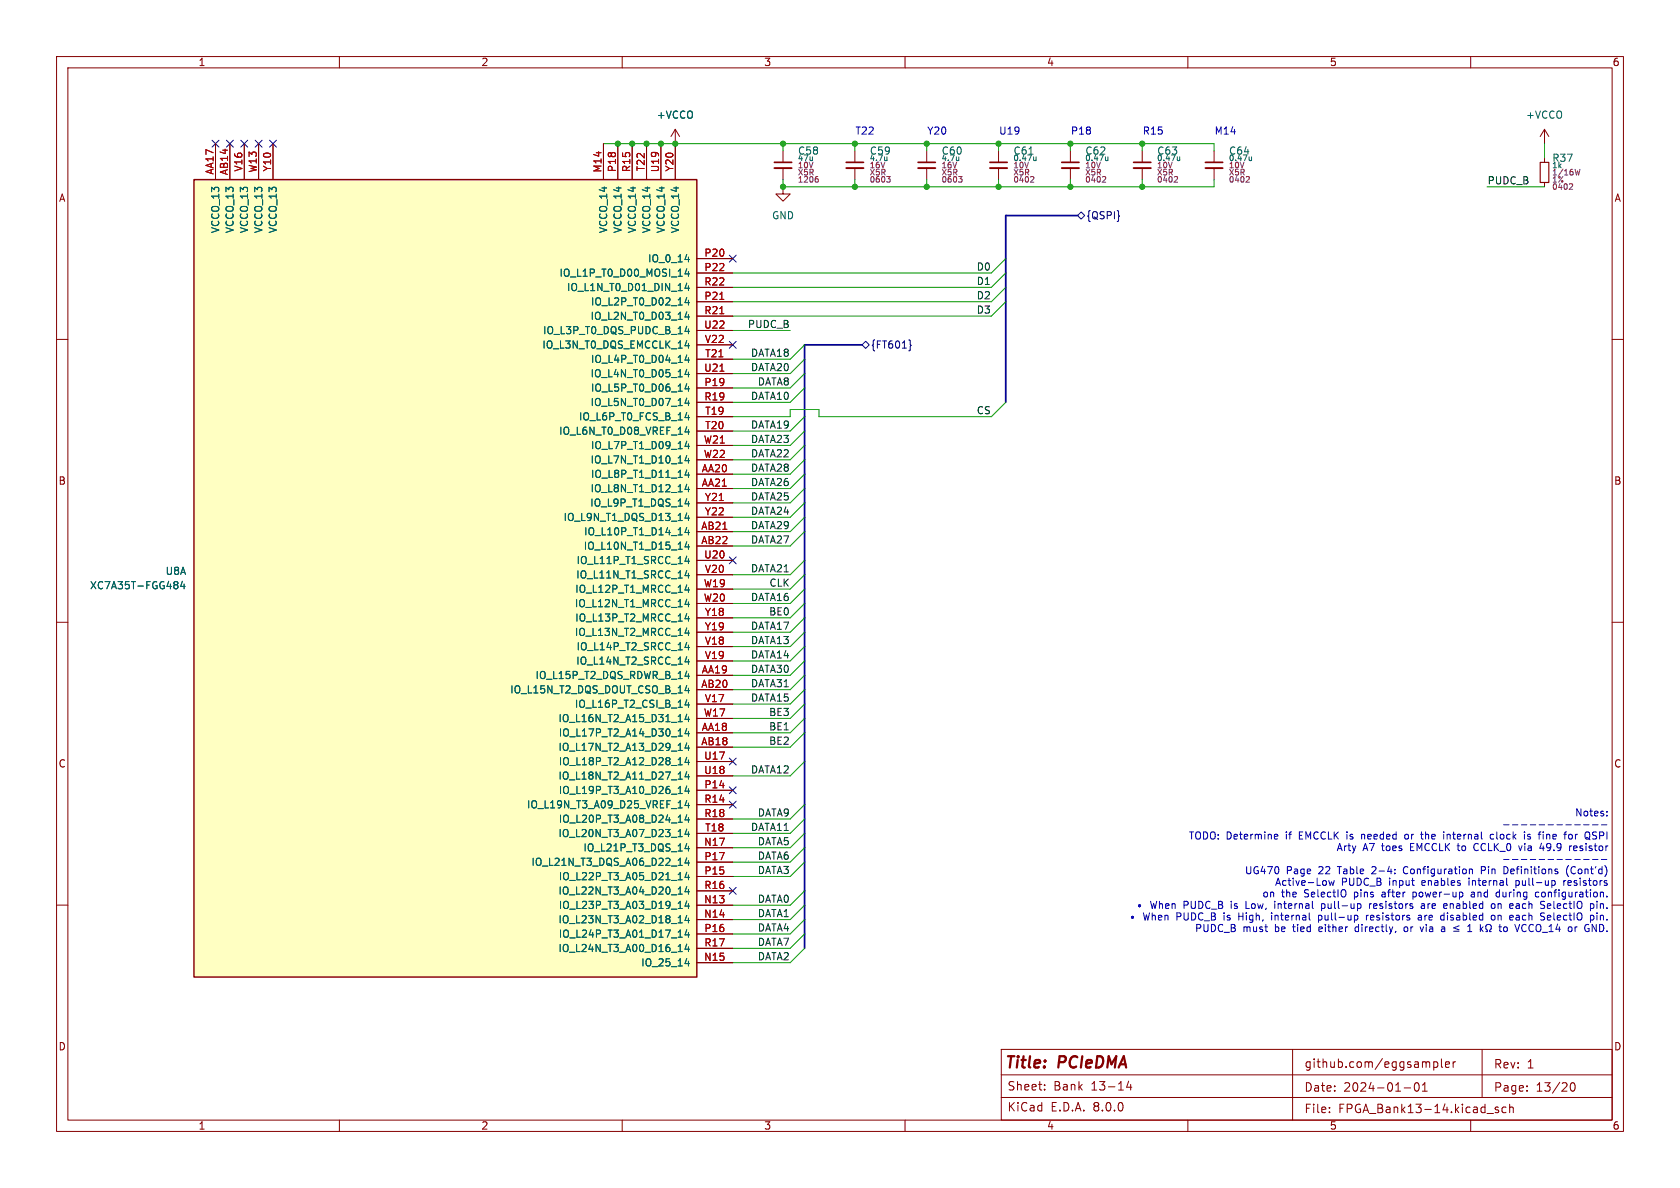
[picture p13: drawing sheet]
<svg xmlns="http://www.w3.org/2000/svg" width="297mm" height="210mm" viewBox="0 0 297 210" stroke-linecap="round" stroke-linejoin="round" font-family="sans-serif">
<defs><g id="words">
<g font-size="2.8" fill="#840000">
<text x="177.5" y="189.4">Title:</text>
<text x="187.2" y="189.4">PCIeDMA</text>
</g>
<g font-size="2.1" fill="#840000">
<text x="230.5" y="189">github.com/eggsampler</text>
<text x="264" y="189.1">Rev:</text>
<text x="269.9" y="189.1">1</text>
<text x="178" y="196.7">KiCad</text>
<text x="178" y="193">Sheet:</text>
<text x="185.7" y="196.7">E.D.A.</text>
<text x="186.2" y="193">Bank</text>
<text x="193" y="193">13-14</text>
<text x="193.3" y="196.7">8.0.0</text>
<text x="230.5" y="193.2">Date:</text>
<text x="230.5" y="197">File:</text>
<text x="236.6" y="197">FPGA_Bank13-14.kicad_sch</text>
<text x="237.5" y="193.2">2024-01-01</text>
<text x="264" y="193.2">Page:</text>
<text x="271.5" y="193.2">13/20</text>
</g>
<g font-size="1.8" fill="#840000">
<text x="35" y="11.9">1</text>
<text x="85" y="11.9">2</text>
<text x="135" y="11.9">3</text>
<text x="185" y="11.9">4</text>
<text x="235" y="11.9">5</text>
<text x="285" y="11.9">6</text>
<text x="10.3" y="35.9">A</text>
<text x="285.3" y="35.9">A</text>
<text x="10.3" y="85.9">B</text>
<text x="285.3" y="85.9">B</text>
<text x="10.3" y="135.9">C</text>
<text x="285.3" y="135.9">C</text>
<text x="10.3" y="185.9">D</text>
<text x="285.3" y="185.9">D</text>
<text x="35" y="199.9">1</text>
<text x="85" y="199.9">2</text>
<text x="135" y="199.9">3</text>
<text x="185" y="199.9">4</text>
<text x="235" y="199.9">5</text>
<text x="285" y="199.9">6</text>
</g>
<g font-size="1.8" fill="#006464">
<text x="116" y="21.2">+VCCO</text>
<text x="269.7" y="21.2">+VCCO</text>
<text x="141" y="27.5">C58</text>
<text x="153.7" y="27.5">C59</text>
<text x="166.4" y="27.5">C60</text>
<text x="179.1" y="27.5">C61</text>
<text x="191.8" y="27.5">C62</text>
<text x="204.5" y="27.5">C63</text>
<text x="217.2" y="27.5">C64</text>
<text x="274.3" y="28.8">R37</text>
<text x="39" y="41.3" transform="rotate(-90 39 41.3)">VCCO_13</text>
<text x="41.5" y="41.3" transform="rotate(-90 41.5 41.3)">VCCO_13</text>
<text x="44" y="41.3" transform="rotate(-90 44 41.3)">VCCO_13</text>
<text x="46.6" y="41.3" transform="rotate(-90 46.6 41.3)">VCCO_13</text>
<text x="49.1" y="41.3" transform="rotate(-90 49.1 41.3)">VCCO_13</text>
<text x="107.5" y="41.3" transform="rotate(-90 107.5 41.3)">VCCO_14</text>
<text x="110.1" y="41.3" transform="rotate(-90 110.1 41.3)">VCCO_14</text>
<text x="112.6" y="41.3" transform="rotate(-90 112.6 41.3)">VCCO_14</text>
<text x="115.2" y="41.3" transform="rotate(-90 115.2 41.3)">VCCO_14</text>
<text x="117.7" y="41.3" transform="rotate(-90 117.7 41.3)">VCCO_14</text>
<text x="120.2" y="41.3" transform="rotate(-90 120.2 41.3)">VCCO_14</text>
<text x="136.4" y="39">GND</text>
<text x="114.5" y="46.6">IO_0_14</text>
<text x="98.8" y="49.1">IO_L1P_T0_D00_MOSI_14</text>
<text x="100.1" y="51.7">IO_L1N_T0_D01_DIN_14</text>
<text x="95.9" y="59.3">IO_L3P_T0_DQS_PUDC_B_14</text>
<text x="104.3" y="56.7">IO_L2N_T0_D03_14</text>
<text x="104.4" y="54.2">IO_L2P_T0_D02_14</text>
<text x="95.8" y="61.8">IO_L3N_T0_DQS_EMCCLK_14</text>
<text x="104.4" y="64.4">IO_L4P_T0_D04_14</text>
<text x="104.3" y="72">IO_L5N_T0_D07_14</text>
<text x="104.3" y="66.9">IO_L4N_T0_D05_14</text>
<text x="104.4" y="69.4">IO_L5P_T0_D06_14</text>
<text x="98.7" y="77.1">IO_L6N_T0_D08_VREF_14</text>
<text x="102.3" y="74.5">IO_L6P_T0_FCS_B_14</text>
<text x="104.3" y="82.1">IO_L7N_T1_D10_14</text>
<text x="104.4" y="79.6">IO_L7P_T1_D09_14</text>
<text x="104.3" y="89.8">IO_L9P_T1_DQS_14</text>
<text x="104.3" y="87.2">IO_L8N_T1_D12_14</text>
<text x="104.4" y="84.7">IO_L8P_T1_D11_14</text>
<text x="99.5" y="92.3">IO_L9N_T1_DQS_D13_14</text>
<text x="103.2" y="94.8">IO_L10P_T1_D14_14</text>
<text x="29.2" y="101.8">U8A</text>
<text x="101.8" y="99.9">IO_L11P_T1_SRCC_14</text>
<text x="103.1" y="97.4">IO_L10N_T1_D15_14</text>
<text x="15.8" y="104.4">XC7A35T-FGG484</text>
<text x="101.5" y="107.5">IO_L12N_T1_MRCC_14</text>
<text x="101.6" y="105">IO_L12P_T1_MRCC_14</text>
<text x="101.8" y="102.5">IO_L11N_T1_SRCC_14</text>
<text x="101.5" y="112.6">IO_L13N_T2_MRCC_14</text>
<text x="101.6" y="110.1">IO_L13P_T2_MRCC_14</text>
<text x="101.8" y="117.7">IO_L14N_T2_SRCC_14</text>
<text x="101.8" y="115.2">IO_L14P_T2_SRCC_14</text>
<text x="90.1" y="122.8">IO_L15N_T2_DQS_DOUT_CSO_B_14</text>
<text x="94.6" y="120.2">IO_L15P_T2_DQS_RDWR_B_14</text>
<text x="101.5" y="125.3">IO_L16P_T2_CSI_B_14</text>
<text x="98.6" y="127.9">IO_L16N_T2_A15_D31_14</text>
<text x="98.7" y="130.4">IO_L17P_T2_A14_D30_14</text>
<text x="98.6" y="132.9">IO_L17N_T2_A13_D29_14</text>
<text x="98.7" y="135.5">IO_L18P_T2_A12_D28_14</text>
<text x="93.1" y="143.1">IO_L19N_T3_A09_D25_VREF_14</text>
<text x="98.6" y="138">IO_L18N_T2_A11_D27_14</text>
<text x="98.7" y="140.6">IO_L19P_T3_A10_D26_14</text>
<text x="98.6" y="148.2">IO_L20N_T3_A07_D23_14</text>
<text x="98.7" y="145.6">IO_L20P_T3_A08_D24_14</text>
<text x="93.8" y="153.3">IO_L21N_T3_DQS_A06_D22_14</text>
<text x="98.7" y="155.8">IO_L22P_T3_A05_D21_14</text>
<text x="103" y="150.7">IO_L21P_T3_DQS_14</text>
<text x="98.6" y="158.3">IO_L22N_T3_A04_D20_14</text>
<text x="98.7" y="160.9">IO_L23P_T3_A03_D19_14</text>
<text x="98.6" y="163.4">IO_L23N_T3_A02_D18_14</text>
<text x="98.7" y="166">IO_L24P_T3_A01_D17_14</text>
<text x="98.6" y="168.5">IO_L24N_T3_A00_D16_14</text>
<text x="113.3" y="171">IO_25_14</text>
</g>
<g font-size="1.8" fill="#0000c2">
<text x="151.1" y="23.9">T22</text>
<text x="163.8" y="23.9">Y20</text>
<text x="176.5" y="23.9">U19</text>
<text x="189.2" y="23.9">P18</text>
<text x="201.9" y="23.9">R15</text>
<text x="214.6" y="23.9">M14</text>
<text x="210.1" y="148.5">TODO: Determine</text>
<text x="227.4" y="148.5">if</text>
<text x="229.9" y="148.5">EMCCLK</text>
<text x="238.5" y="148.5">is</text>
<text x="241.3" y="148.5">needed</text>
<text x="249.2" y="148.5">or</text>
<text x="252.3" y="148.5">the</text>
<text x="256.5" y="148.5">internal</text>
<text x="264.9" y="148.5">clock</text>
<text x="271.1" y="148.5">is</text>
<text x="273.9" y="148.5">fine</text>
<text x="278.4" y="144.4">Notes:</text>
<text x="278.7" y="148.5">for</text>
<text x="282.5" y="148.5">QSPI</text>
<text x="220" y="154.6">UG470</text>
<text x="227.4" y="154.6">Page</text>
<text x="233.2" y="154.6">22</text>
<text x="236.2" y="150.5">Arty</text>
<text x="236.8" y="154.6">Table</text>
<text x="240.9" y="150.5">A7</text>
<text x="243" y="154.6">2-4:</text>
<text x="244.4" y="150.5">toes</text>
<text x="248.8" y="154.6">Configuration</text>
<text x="249.6" y="150.5">EMCCLK</text>
<text x="258.2" y="150.5">to</text>
<text x="261.2" y="150.5">CCLK_0</text>
<text x="262.7" y="154.6">Pin</text>
<text x="266.9" y="154.6">Definitions</text>
<text x="269.4" y="150.5">via</text>
<text x="273.3" y="150.5">49.9</text>
<text x="278.2" y="154.6">(Cont'd)</text>
<text x="278.7" y="150.5">resistor</text>
<text x="200.6" y="160.8">þÿ &quot;When</text>
<text x="209.3" y="160.8">PUDC_B</text>
<text x="217.9" y="160.8">is</text>
<text x="220.7" y="160.8">Low,</text>
<text x="223.1" y="158.7">on</text>
<text x="225.3" y="156.7">Active-Low</text>
<text x="226" y="160.8">internal</text>
<text x="226.5" y="158.7">the</text>
<text x="230.7" y="158.7">SelectIO</text>
<text x="234.5" y="160.8">pull-up</text>
<text x="237.1" y="156.7">PUDC_B</text>
<text x="239.7" y="158.7">pins</text>
<text x="243.1" y="160.8">resistors</text>
<text x="244.8" y="158.7">after</text>
<text x="245.7" y="156.7">input</text>
<text x="250.4" y="158.7">power-up</text>
<text x="251.6" y="156.7">enables</text>
<text x="252.5" y="160.8">are</text>
<text x="256.7" y="160.8">enabled</text>
<text x="260.1" y="156.7">internal</text>
<text x="260.9" y="158.7">and</text>
<text x="265.3" y="160.8">on</text>
<text x="265.6" y="158.7">during</text>
<text x="268.6" y="156.7">pull-up</text>
<text x="268.8" y="160.8">each</text>
<text x="272.7" y="158.7">configuration.</text>
<text x="274.4" y="160.8">SelectIO</text>
<text x="277.3" y="156.7">resistors</text>
<text x="283.4" y="160.8">pin.</text>
<text x="199.3" y="162.8">þÿ &quot;When</text>
<text x="208.1" y="162.8">PUDC_B</text>
<text x="211.2" y="164.9">PUDC_B</text>
<text x="216.6" y="162.8">is</text>
<text x="219.4" y="162.8">High,</text>
<text x="219.7" y="164.9">must</text>
<text x="225.4" y="162.8">internal</text>
<text x="225.5" y="164.9">be</text>
<text x="228.9" y="164.9">tied</text>
<text x="233.6" y="164.9">either</text>
<text x="233.9" y="162.8">pull-up</text>
<text x="240.2" y="164.9">directly,</text>
<text x="242.6" y="162.8">resistors</text>
<text x="249.1" y="164.9">or</text>
<text x="252" y="162.8">are</text>
<text x="252.2" y="164.9">via</text>
<text x="256.2" y="162.8">disabled</text>
<text x="258.4" y="164.9">þÿ&quot;d1</text>
<text x="265.3" y="162.8">on</text>
<text x="267.2" y="164.9">to</text>
<text x="268.8" y="162.8">each</text>
<text x="270.2" y="164.9">VCCO_14</text>
<text x="274.4" y="162.8">SelectIO</text>
<text x="279.7" y="164.9">or</text>
<text x="282.8" y="164.9">GND.</text>
<text x="283.4" y="162.8">pin.</text>
</g>
<g font-size="1.8" fill="#a90000">
<text x="37.8" y="31" transform="rotate(-90 37.8 31)">AA17</text>
<text x="40.4" y="31.1" transform="rotate(-90 40.4 31.1)">AB14</text>
<text x="42.9" y="30.4" transform="rotate(-90 42.9 30.4)">V16</text>
<text x="45.5" y="30.6" transform="rotate(-90 45.5 30.6)">W13</text>
<text x="48" y="30.4" transform="rotate(-90 48 30.4)">Y10</text>
<text x="106.4" y="30.6" transform="rotate(-90 106.4 30.6)">M14</text>
<text x="109" y="30.5" transform="rotate(-90 109 30.5)">P18</text>
<text x="111.5" y="30.5" transform="rotate(-90 111.5 30.5)">R15</text>
<text x="114" y="30.4" transform="rotate(-90 114 30.4)">T22</text>
<text x="116.6" y="30.6" transform="rotate(-90 116.6 30.6)">U19</text>
<text x="119.1" y="30.4" transform="rotate(-90 119.1 30.4)">Y20</text>
<text x="124.4" y="45.5">P20</text>
<text x="124.4" y="53.1">P21</text>
<text x="124.4" y="48">P22</text>
<text x="124.4" y="50.5">R22</text>
<text x="124.4" y="58.2">U22</text>
<text x="124.4" y="55.6">R21</text>
<text x="124.4" y="65.8">U21</text>
<text x="124.5" y="60.7">V22</text>
<text x="124.6" y="63.2">T21</text>
<text x="124.4" y="68.3">P19</text>
<text x="124.4" y="70.9">R19</text>
<text x="124.6" y="73.4">T19</text>
<text x="124.6" y="75.9">T20</text>
<text x="124" y="83.6">AA20</text>
<text x="124.3" y="78.5">W21</text>
<text x="124.3" y="81">W22</text>
<text x="124" y="86.1">AA21</text>
<text x="124.5" y="88.6">Y21</text>
<text x="123.9" y="93.7">AB21</text>
<text x="124.5" y="91.2">Y22</text>
<text x="123.9" y="96.3">AB22</text>
<text x="124.4" y="98.8">U20</text>
<text x="124.5" y="101.3">V20</text>
<text x="124.3" y="103.9">W19</text>
<text x="124.3" y="106.4">W20</text>
<text x="124.5" y="109">Y18</text>
<text x="124.5" y="111.5">Y19</text>
<text x="124" y="119.1">AA19</text>
<text x="124.5" y="114">V18</text>
<text x="124.5" y="116.6">V19</text>
<text x="123.9" y="121.7">AB20</text>
<text x="124.5" y="124.2">V17</text>
<text x="123.9" y="131.8">AB18</text>
<text x="124" y="129.3">AA18</text>
<text x="124.3" y="126.7">W17</text>
<text x="124.4" y="134.4">U17</text>
<text x="124.4" y="136.9">U18</text>
<text x="124.4" y="139.4">P14</text>
<text x="124.4" y="142">R14</text>
<text x="124.4" y="149.6">N17</text>
<text x="124.4" y="144.5">R18</text>
<text x="124.6" y="147.1">T18</text>
<text x="124.4" y="154.7">P15</text>
<text x="124.4" y="152.1">P17</text>
<text x="124.4" y="159.8">N13</text>
<text x="124.4" y="157.2">R16</text>
<text x="124.4" y="162.3">N14</text>
<text x="124.4" y="164.8">P16</text>
<text x="124.4" y="167.4">R17</text>
<text x="124.4" y="169.9">N15</text>
</g>
<g font-size="1.8" fill="#0f0f0f">
<text x="262.9" y="32.7">PUDC_B</text>
<text x="172.6" y="47.9">D0</text>
<text x="172.6" y="53">D2</text>
<text x="172.6" y="50.5">D1</text>
<text x="132.1" y="58.1">PUDC_B</text>
<text x="172.6" y="55.5">D3</text>
<text x="132.7" y="65.7">DATA20</text>
<text x="132.7" y="63.2">DATA18</text>
<text x="132.7" y="70.8">DATA10</text>
<text x="133.9" y="68.2">DATA8</text>
<text x="132.7" y="75.9">DATA19</text>
<text x="172.6" y="73.3">CS</text>
<text x="132.7" y="78.4">DATA23</text>
<text x="132.7" y="83.5">DATA28</text>
<text x="132.7" y="80.9">DATA22</text>
<text x="132.7" y="88.6">DATA25</text>
<text x="132.7" y="86">DATA26</text>
<text x="132.7" y="93.6">DATA29</text>
<text x="132.7" y="91.1">DATA24</text>
<text x="132.7" y="96.2">DATA27</text>
<text x="132.7" y="101.3">DATA21</text>
<text x="132.7" y="106.3">DATA16</text>
<text x="135.9" y="103.8">CLK</text>
<text x="132.7" y="114">DATA13</text>
<text x="132.7" y="111.4">DATA17</text>
<text x="135.9" y="108.9">BE0</text>
<text x="132.7" y="116.5">DATA14</text>
<text x="132.7" y="119">DATA30</text>
<text x="132.7" y="124.1">DATA15</text>
<text x="132.7" y="121.6">DATA31</text>
<text x="135.9" y="131.7">BE2</text>
<text x="135.9" y="126.7">BE3</text>
<text x="135.9" y="129.2">BE1</text>
<text x="132.7" y="136.8">DATA12</text>
<text x="132.7" y="147">DATA11</text>
<text x="133.9" y="144.4">DATA9</text>
<text x="133.9" y="149.5">DATA5</text>
<text x="133.9" y="154.6">DATA3</text>
<text x="133.9" y="152.1">DATA6</text>
<text x="133.9" y="159.7">DATA0</text>
<text x="133.9" y="164.8">DATA4</text>
<text x="133.9" y="167.3">DATA7</text>
<text x="133.9" y="162.2">DATA1</text>
<text x="133.9" y="169.8">DATA2</text>
</g>
<g font-size="1.8" fill="#000084">
<text x="192" y="39">{QSPI}</text>
<text x="153.9" y="61.8">{FT601}</text>
</g>
<g font-size="1.4" fill="#840084">
<text x="140.9" y="28.7">47u</text>
<text x="140.9" y="29.9">10V</text>
<text x="153.6" y="29.9">16V</text>
<text x="166.3" y="29.9">16V</text>
<text x="179" y="29.9">10V</text>
<text x="191.7" y="29.9">10V</text>
<text x="204.4" y="29.9">10V</text>
<text x="217.1" y="29.9">10V</text>
<text x="274.3" y="29.9">1k</text>
<text x="140.9" y="31.2">X5R</text>
<text x="140.9" y="32.5">1206</text>
<text x="153.6" y="31.2">X5R</text>
<text x="153.6" y="32.5">0603</text>
<text x="166.3" y="31.2">X5R</text>
<text x="166.3" y="32.5">0603</text>
<text x="179" y="31.2">X5R</text>
<text x="179" y="32.5">0402</text>
<text x="191.7" y="31.2">X5R</text>
<text x="191.7" y="32.5">0402</text>
<text x="204.4" y="31.2">X5R</text>
<text x="204.4" y="32.5">0402</text>
<text x="217.1" y="31.2">X5R</text>
<text x="217.1" y="32.5">0402</text>
<text x="274.3" y="31.2">1/16W</text>
<text x="274.3" y="32.5">1%</text>
<text x="274.3" y="33.7">0402</text>
</g>
<g font-size="1.4" fill="#006464">
<text x="153.6" y="28.7">4.7u</text>
<text x="166.3" y="28.7">4.7u</text>
<text x="179" y="28.7">0.47u</text>
<text x="191.7" y="28.7">0.47u</text>
<text x="204.4" y="28.7">0.47u</text>
<text x="217.1" y="28.7">0.47u</text>
</g>
</g></defs>
<g fill="none" stroke="#840000" stroke-width=".18">
<path d="M10 10h277v190h-277zM12 12h273v186h-273zM60 10v2M110 10v2M160 10v2M210 10v2M260 10v2M119.4 22.9l-.8 1.2M119.4 22.9v2.5M119.4 22.9l.7 1.2M138.4 33v1.3h1.3l-1.3 1.3-1.2-1.3h1.2M138.4 33h.1"/>
<path d="M138.4 26.7v2M138.4 29.7v2.1M151.1 26.7v2M151.1 29.7v2.1M163.8 26.7v2M163.8 29.7v2.1M176.5 26.7v2M176.5 29.7v2.1M10 60h2M285 60h2M10 110h2M285 110h2"/>
<path d="M10 160h2M285 160h2M60 198v2M110 198v2M160 198v2M177 194h108M177 190h108M177 185.5h108v12.5h-108zM184.7 192.6v.1M184.7 191.8v.1M199.5 191.1l-.3 1.1h.9M199.9 191.7v1"/>
<path d="M210 198v2M228.5 185.5v12.5M235 196.6v.1M235 195.8v.1M248.2 192.3h1.2M250.2 191.5l.2-.1a.81 .81 0 0 1 .6 .6 .81 .81 0 0 1-.3 .8l-.2 .1a.81 .81 0 0 1-.3-1.4zM251.5 192.9h.8M251.5 191.8l.4-.4v1.5M253.5 187.7v1.5M253.5 187.8l.4-.1 .3 .3v.4l-.2 .2h-.5M254.8 187.2v1.3l.2 .2M255.5 188.2l.8-.2-.1-.2-.4-.1-.3 .2 .1 .7h.6"/>
<path d="M256.9 187.7v1M257.3 187.7l-.3 .1-.1 .2M260 198v2M262 185.5v8.5M262.9 196.8h1.1M264.9 195.8l-.4-.1-.2 .2 .1 .2 .5 .2v.3h-.6M266.2 195.8l-.4-.1-.3 .3v.4l.2 .2h.5M266.9 195.8l.2-.1 .4 .1v.9M266.9 195.2v1.5M270 192.8v.1M270 192v.1M277.8 191.5l.2-.1a.8 .8 0 0 1 .5 .7 .8 .8 0 0 1-.5 .8 .99 .99 0 0 1-.2-1.4z"/>
</g>
<path d="M136.9 29.7h3.1M149.6 29.7h3.1M162.3 29.7h3.1M175 29.7h3.1" fill="none" stroke="#840000" stroke-width=".33"/>
<path d="M136.9 28.7h3.1M149.6 28.7h3.1M162.3 28.7h3.1M175 28.7h3.1" fill="none" stroke="#840000" stroke-width=".3"/>
<path d="M156.8 27.7v.7M156.8 28.3l-.1 .1M169.5 27.7v.7M169.5 28.3l-.1 .1M183.2 27.7v.7M183.2 28.3l-.3 .1" fill="none" stroke="#006464" stroke-width=".18"/>
<path d="M144.3 31.6l.4 .2-.1 .3-.3 .1M144.4 31.2h.2M156.8 31.2h.6l-.4 .4 .3 .1 .1 .3-.2 .2h-.3M169.5 31.2h.6l-.4 .4 .3 .1 .1 .3-.2 .2h-.3M182.3 31.2l.4 .1 .1 .2-.6 .7h.6" fill="none" stroke="#840084" stroke-width=".18"/>
<path d="M34.3 31.8h88.9v140.9h-88.9z" fill="#ffffc2"/>
<path d="M34.3 31.8h88.9v140.9h-88.9z" fill="none" stroke="#840000" stroke-width=".25"/>
<g fill="none" stroke="#840000" stroke-width=".18">
<path d="M38.1 25.4v6.4M40.6 25.4v6.4M43.2 25.4v6.4M45.7 25.4v6.4M48.3 25.4v6.4M106.7 25.4v6.4M109.2 25.4v6.4M111.8 25.4v6.4M114.3 25.4v6.4M116.8 25.4v6.4M119.4 25.4v6.4M189.2 26.7v2"/>
<path d="M189.2 29.7v2.1M201.9 26.7v2M201.9 29.7v2.1M214.6 26.7v2M214.6 29.7v2.1M273 22.9v2.5M273 27.9v.8M273 32.3v.7M273 22.9l-.7 1.2M273 22.9l.8 1.2M123.2 45.7h6.3M123.2 53.3h6.3"/>
<path d="M123.2 48.3h6.3M123.2 55.9h6.3M123.2 50.8h6.3M123.2 58.4h6.3M123.2 68.6h6.3M123.2 71.1h6.3M123.2 73.7h6.3M123.2 76.2h6.3M123.2 63.5h6.3M123.2 66h6.3M123.2 61h6.3M123.2 78.7h6.3"/>
<path d="M123.2 83.8h6.3M123.2 86.4h6.3M123.2 94h6.3M123.2 96.5h6.3M123.2 99.1h6.3M123.2 81.3h6.3M123.2 88.9h6.3M123.2 91.4h6.3M123.2 119.4h6.3M123.2 114.3h6.3M123.2 116.8h6.3M123.2 101.6h6.3"/>
<path d="M123.2 104.1h6.3M123.2 106.7h6.3M123.2 109.2h6.3M123.2 111.8h6.3M123.2 129.5h6.3M123.2 132.1h6.3M123.2 121.9h6.3M123.2 139.7h6.3M123.2 134.6h6.3M123.2 137.2h6.3M123.2 124.5h6.3M123.2 127h6.3"/>
<path d="M123.2 149.9h6.3M123.2 154.9h6.3M123.2 152.4h6.3M123.2 142.2h6.3M123.2 157.5h6.3M123.2 144.8h6.3M123.2 147.3h6.3M123.2 160h6.3M123.2 162.6h6.3M123.2 170.2h6.3M123.2 165.1h6.3M123.2 167.6h6.3"/>
</g>
<g fill="none" stroke="#006464" stroke-width=".18">
<path d="M195.9 28.3l-.3 .1M195.9 27.7v.7M208.6 27.7v.7M208.6 28.3l-.3 .1M221.3 28.3l-.3 .1M221.3 27.7v.7M121.1 45.9h.8M121.1 58.6h.8M121.4 52.6l-.3 .9h.8M121.4 47.5l-.3 .9h.8M121.4 55.1l-.3 .9h.8M121.4 50l-.3 1h.8"/>
<path d="M121.7 48v.8M121.7 50.5v.9M121.7 53.1v.8M121.7 55.6v.9M121.7 58.2v.8M121.1 73.8h.8M121.1 61.1h.8M121.4 67.8l-.3 .9h.8M121.4 70.4l-.3 .9h.8M121.4 75.4l-.3 1h.8M121.4 62.7l-.3 1h.8M121.4 65.3l-.3 .9h.8"/>
<path d="M121.4 78l-.3 .9h.8M121.7 60.7v.8M121.7 63.2v.9M121.7 65.8v.8M121.7 68.3v.9M121.7 70.9v.8M121.7 73.4v.8M121.7 75.9v.9M121.7 78.5v.8M121.1 89.1h.8M121.4 83.1l-.3 .9h.8M121.4 85.6l-.3 .9h.8"/>
<path d="M121.4 93.2l-.3 .9h.8M121.4 95.8l-.3 .9h.8M121.4 98.3l-.3 .9h.8M121.4 80.5l-.3 .9h.8M121.4 90.7l-.3 .9h.8M121.7 81v.9M121.7 83.6v.8M121.7 86.1v.8M121.7 88.6v.9M121.7 91.2v.8M121.7 93.7v.9M121.7 96.3v.8"/>
<path d="M121.7 98.8v.8M31.4 102.9v.3M31.4 103.5v.5M32.2 102.8l-.3 .9h.8M32.5 103.2v.9M121.1 119.5h.8M121.1 104.3h.8M121.1 106.8h.8M121.1 109.4h.8M121.1 111.9h.8M121.4 113.5l-.3 1h.8M121.4 116.1l-.3 .9h.8"/>
<path d="M121.4 100.8l-.3 1h.8M121.7 101.3v.9M121.7 103.9v.8M121.7 106.4v.9M121.7 109v.8M121.7 111.5v.8M121.7 114v.9M121.7 116.6v.8M121.7 119.1v.9M119.9 130.1h.7M119.9 132.7h.7M119.9 135.2h.7"/>
<path d="M119.9 137.7h.7M119.9 127.6h.7M121.1 122.1h.8M121.4 128.8l-.3 .9h.8M121.4 131.3l-.3 .9h.8M121.4 138.9l-.3 1h.8M121.4 133.9l-.3 .9h.8M121.4 136.4l-.3 .9h.8M121.4 123.7l-.3 .9h.8M121.4 126.2l-.3 1h.8M121.7 121.7v.8M121.7 124.2v.8"/>
<path d="M121.7 126.7v.9M121.7 129.3v.8M121.7 131.8v.9M121.7 134.4v.8M121.7 136.9v.8M121.7 139.4v.9M119.9 140.3h.7M119.9 155.5h.7M119.9 158.1h.7M119.9 145.4h.7M119.9 147.9h.7M121.4 159.3l-.3 .9h.8"/>
<path d="M121.4 149.1l-.3 .9h.8M121.4 154.2l-.3 .9h.8M121.4 151.6l-.3 1h.8M121.4 141.5l-.3 .9h.8M121.4 156.7l-.3 .9h.8M121.4 144l-.3 .9h.8M121.4 146.6l-.3 .9h.8M121.7 142v.8M121.7 144.5v.9M121.7 147.1v.8M121.7 149.6v.8M121.7 152.1v.9"/>
<path d="M121.7 154.7v.8M121.7 157.2v.9M121.7 159.8v.8M119.9 160.6h.7M119.9 163.1h.7M119.9 165.7h.7M119.9 168.2h.7M121.1 170.3h.8M121.4 161.8l-.3 .9h.8M121.4 164.3l-.3 1h.8M121.4 166.9l-.3 .9h.8M121.7 162.3v.8"/>
<path d="M121.7 164.8v.9M121.7 167.4v.8M121.7 169.9v.9"/>
</g>
<path d="M127.2 52.9h.8M127.2 55.5h.8M127.3 65.6h.7M127.8 93.6h.7" fill="none" stroke="#a90000" stroke-width=".18"/>
<path d="M187.7 29.7h3.1M200.4 29.7h3.1M213.1 29.7h3.1" fill="none" stroke="#840000" stroke-width=".33"/>
<path d="M187.7 28.7h3.1M200.4 28.7h3.1M213.1 28.7h3.1" fill="none" stroke="#840000" stroke-width=".3"/>
<path d="M195 31.2l.4 .1 .1 .2-.6 .7h.6M207.7 31.2l.4 .1 .1 .2-.6 .7h.6M220.4 31.2l.4 .1 .1 .2-.6 .7h.6M277.6 32.5h.3l.1 .3-.6 .7h.6M279.3 29.9l-.2 1-.2-.7-.2 .7" fill="none" stroke="#840084" stroke-width=".18"/>
<path d="M272.3 28.7h1.5v3.6h-1.5z" fill="none" stroke="#840000" stroke-width=".2"/>
<g fill="none" stroke="#000084" stroke-width=".18">
<path d="M37.5 24.8l1.2 1.2M38.7 24.8l-1.2 1.2M40 24.8l1.2 1.2M41.2 24.8l-1.2 1.2M42.6 24.8l1.2 1.2M43.8 24.8l-1.2 1.2M45.1 24.8l1.2 1.2M46.3 24.8l-1.2 1.2M47.7 24.8l1.2 1.2M48.9 24.8l-1.2 1.2M190.5 38.1l.6-.6 .7 .6-.7 .6zM197.8 38.1l.1 .1-.1 .1"/>
<path d="M128.9 45.1l1.2 1.2M130.1 45.1l-1.2 1.2M128.9 60.4l1.2 1.2M130.1 60.4l-1.2 1.2M152.4 61l.6-.7 .7 .7-.7 .6zM160.7 60.1l.2 .2v.6l.2 .2-.2 .1v.6l-.2 .2M128.9 98.5l1.2 1.2M130.1 98.5l-1.2 1.2M128.9 134l1.2 1.2M128.9 139.1l1.2 1.2M130.1 134l-1.2 1.2M130.1 139.1l-1.2 1.2"/>
<path d="M128.9 141.6l1.2 1.2M128.9 156.9l1.2 1.2M130.1 141.6l-1.2 1.2M130.1 156.9l-1.2 1.2"/>
</g>
<g fill="none" stroke="#0000c2" stroke-width=".18">
<path d="M225.4 148.3h.4M225.4 147.5h.3l.2 .3-.6 .1M225.4 159.3v.1M225.4 159.8v.8M233.6 159.8v1.2M234 159.8h-.4M234.9 155.7l.3 .8 .2-.6 .2 .6 .3-.8M240.1 159.8h.3l.2 .2-.1 .5-.4 .1M240.7 147.5v.8M240.9 147.5l-.2 .1M242.1 159.8v.8M242.5 159.8l-.4 .2"/>
<path d="M246.6 154.3v.2M246.6 153.7v.1M248.3 153.3l-.2 .4 .2 .7M248.8 147.5h-.3l-.2 .2 .1 .5 .4 .1M249.8 157.7v1.3M249.8 158.5l.1 .1M249.9 157.7l-.1 .1M251.1 147.5h.5M251.3 159.8h.5v.8M251.4 148.3h.2M255.4 159.8h.4v.3l-.6 .1M255.8 147.5v.8"/>
<path d="M256 147.5l-.2 .1M258.1 157.7h.3l.2 .2v.5l-.5 .2M259.8 153.7l.1-.1 .4 .1v.8M260.5 157.7l-.4 .1M260.6 158.1h-.3l-.2 .2v.2l.5 .1M260.8 149.2l-.2 .4v.5l.2 .2M261.9 153.9h.5M262.4 153.2h-.5v1.3M263.7 159.9l.2-.1 .3 .1 .1 .5-.1 .1-.3 .1-.2-.1zM264.1 147.5h-.4l-.2 .2 .1 .6h.5M265.1 157.8l-.4-.1-.2 .2 .1 .6h.5M265.8 145.8h1"/>
<path d="M265.8 151.9h1M266.4 156.3l.1 .2M266.5 153.4l-.6-.2v1.3l.6-.2M267.4 145.8h1M267.4 151.9h1M268 155.7v1.2M268 156.4l.1 .1M268.1 155.7h-.1M268.4 159.8h-.3M268.5 149.5l.3 .9 .3-.9M269 145.8h.9M269 151.9h.9"/>
<path d="M270.5 145.8h1M270.5 147.5h-.3l-.2 .2 .1 .1 .4 .2v.3h-.5M270.5 151.9h1M272 157.8l-.3-.1-.3 .2 .2 .6h.4M272.1 145.8h1M272.1 151.9h1M272.5 149l-.3 1h.8M273.7 145.8h.9M273.7 151.9h.9M274 159.8h-.3l-.1 .1v.6l.4 .1M274.3 155.7h.4l.2 .2-.1 .5h-.5M275.2 145.8h1"/>
<path d="M275.2 151.9h1M276.5 155.7v.8M276.8 145.8h1M276.8 151.9h1M276.8 155.7l-.3 .2M277.3 147.7l.2-.2h.3l.2 .2-.2 .6h-.3l-.2-.2M277.3 153a1.47 1.47 0 0 0-.1 1.9M277.5 149.5v.9M277.8 149.5l-.3 .3M278.3 149.6v.7M278.4 145.8h1M278.4 151.9h1"/>
<path d="M278.8 149.8l-.6 .2M280 145.8h.9M280 151.9h.9M281.5 145.8h1M281.5 148.3h.5M281.5 151.9h1M281.7 159.9v.6M282.1 147.1h-.3l-.3 .2 .2 .3 .3 .1M282.3 159.8v.8M283.1 145.8h1M283.1 151.9h1M284.1 144.1v.1"/>
<path d="M284.1 143.5v.1M284.1 158.4v.2M224.8 161.8v.8M233.1 161.8v1.3M233.1 162.6h.4M233.5 161.8l-.4 .1M233.6 160.5l.4 .1M239.6 161.8l.3 .1 .2 .1-.1 .5-.4 .1M239.7 163.9l-.1 .2 .1 .5M241.6 161.8v.8M241.9 161.8l-.3 .2M248.6 163.8l-.3 .1-.1 .2 .1 .5 .3 .1"/>
<path d="M250.8 161.9h.4l.1 .7M251.1 163.8l.3 .9 .3-.9M251.3 162.1l-.4 .1-.2 .1 .2 .3h.4M251.8 160.1h-.4l-.2 .2 .2 .3 .4-.1M254.9 161.8l.4 .1M255 163.8h.2l.2 .2v.7M255.3 162.6h-.4M255.3 161.4v1.2M255.4 164.6l-.4 .1M255.4 164.1l-.4 .1M255.8 160.5l-.4 .1M257 164.6h1"/>
<path d="M258 163.7l-1 .3 1 .4M263 163.4l-.2 .1a.59 .59 0 0 0 .2 .9v.3h-.3M263.3 163.4l.2 .1a.58 .58 0 0 1-.2 .9v.3h.3M263.7 161.9l.2-.1 .3 .1 .1 .5-.1 .2h-.3l-.2-.1zM265 163.8h.5M265.1 163.4v1.1l.4 .2M265.9 164l.2-.2 .3 .2 .1 .4-.1 .2-.3 .1-.2-.1zM268.4 161.8l-.3 .1M268.5 160.1h-.3l-.2 .2 .1 .2 .4 .1M268.5 162.2h-.3l-.2 .1 .1 .3h.4M269.1 164.5l.3 .2 .3-.1M269.4 163.4l-.3 .2"/>
<path d="M269.6 163.4l.1 .1M274 161.8h-.3l-.1 .2v.6h.4M274.2 160.1l-.6 .1M274.2 162.1l-.6 .1M281.5 163.4l.7 1.3v-1.3M281.7 161.9v.6M282.3 161.4v.1M282.3 161.8v.8"/>
</g>
<path d="M190.5 38.1h-12.7v33M152.4 61h-10.2v106.6" fill="none" stroke="#000084" stroke-width=".3"/>
<g fill="none" stroke="#009600" stroke-width=".18">
<path d="M106.7 25.4h107.9v1.3M138.4 31.8v1.2h76.2v-1.2M138.4 25.4v1.3M151.1 25.4v1.3M151.1 31.8v1.2M163.8 25.4v1.3M163.8 31.8v1.2M176.5 25.4v1.3M176.5 31.8v1.2M189.2 25.4v1.3M189.2 31.8v1.2M201.9 25.4v1.3"/>
<path d="M201.9 31.8v1.2M262.9 33h10.1M273 25.4v2.5M129.5 58.4h10.2M177.8 50.8l-2.5 2.5h-45.8M177.8 53.3l-2.5 2.6h-45.8M177.8 48.3l-2.5 2.5h-45.8M177.8 45.7l-2.5 2.6h-45.8M142.2 68.6l-2.5 2.5h-10.2M142.2 66l-2.5 2.6h-10.2M142.2 63.5l-2.5 2.5h-10.2M142.2 78.7l-2.5 2.6h-10.2"/>
<path d="M142.2 76.2l-2.5 2.5h-10.2M142.2 73.7l-2.5 2.5h-10.2M142.2 61l-2.5 2.5h-10.2M177.8 71.1l-2.5 2.6h-30.5v-1.3h-5.1v1.3h-10.2M142.2 99.1l-2.5 2.5h-10.2M142.2 91.4l-2.5 2.6h-10.2M142.2 94l-2.5 2.5h-10.2M142.2 81.3l-2.5 2.5h-10.2M142.2 88.9l-2.5 2.5h-10.2M142.2 86.4l-2.5 2.5h-10.2M142.2 83.8l-2.5 2.6h-10.2M142.2 119.4l-2.5 2.5h-10.2"/>
<path d="M142.2 116.8l-2.5 2.6h-10.2M142.2 106.7l-2.5 2.5h-10.2M142.2 101.6l-2.5 2.5h-10.2M142.2 104.1l-2.5 2.6h-10.2M142.2 114.3l-2.5 2.5h-10.2M142.2 109.2l-2.5 2.6h-10.2M142.2 111.8l-2.5 2.5h-10.2M142.2 129.5l-2.5 2.6h-10.2M142.2 121.9l-2.5 2.6h-10.2M142.2 127l-2.5 2.5h-10.2M142.2 124.5l-2.5 2.5h-10.2M142.2 134.6l-2.5 2.6h-10.2"/>
<path d="M142.2 157.5l-2.5 2.5h-10.2M142.2 147.3l-2.5 2.6h-10.2M142.2 149.9l-2.5 2.5h-10.2M142.2 152.4l-2.5 2.5h-10.2M142.2 144.8l-2.5 2.5h-10.2M142.2 142.2l-2.5 2.6h-10.2M142.2 160l-2.5 2.6h-10.2M142.2 165.1l-2.5 2.5h-10.2M142.2 167.6l-2.5 2.6h-10.2M142.2 162.6l-2.5 2.5h-10.2"/>
</g>
<g fill="#009600" stroke="#009600" stroke-width=".18">
<circle cx="114.3" cy="25.4" r=".46"/>
<circle cx="116.8" cy="25.4" r=".46"/>
<circle cx="119.4" cy="25.4" r=".46"/>
<circle cx="138.4" cy="25.4" r=".46"/>
<circle cx="138.4" cy="33" r=".46"/>
<circle cx="151.1" cy="25.4" r=".46"/>
<circle cx="111.8" cy="25.4" r=".46"/>
<circle cx="109.2" cy="25.4" r=".46"/>
<circle cx="151.1" cy="33" r=".46"/>
<circle cx="163.8" cy="33" r=".46"/>
<circle cx="163.8" cy="25.4" r=".46"/>
<circle cx="189.2" cy="25.4" r=".46"/>
<circle cx="189.2" cy="33" r=".46"/>
<circle cx="176.5" cy="33" r=".46"/>
<circle cx="176.5" cy="25.4" r=".46"/>
<circle cx="201.9" cy="33" r=".46"/>
<circle cx="201.9" cy="25.4" r=".46"/>
</g>
<use href="#words"/>
</svg>
